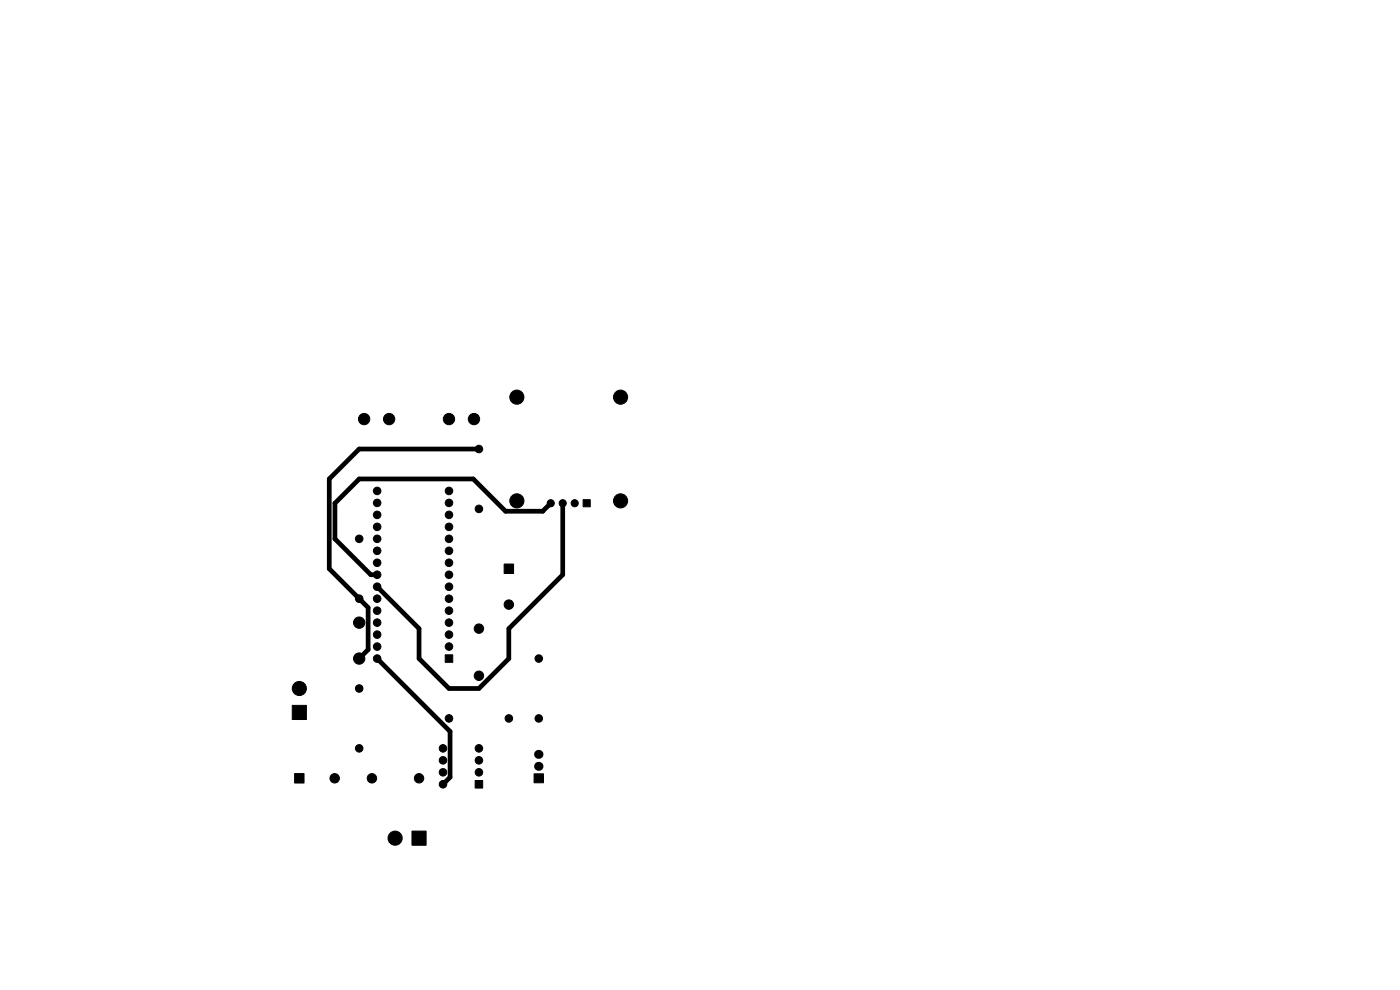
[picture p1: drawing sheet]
<svg xmlns="http://www.w3.org/2000/svg" width="297mm" height="210mm" viewBox="0 0 297 210" stroke-linecap="round" stroke-linejoin="round" font-family="sans-serif">
<g fill="#000" stroke="#000" stroke-width=".21">
<path d="M107 119.7h1.9v2h-1.9zM123.7 106h1.5v1.5h-1.5zM94.4 138.9h1.7v1.6h-1.7zM62 149.6h3v3h-3zM62.5 164.1h2v2h-2zM87.4 176.3h3v3h-3zM100.8 165.6h1.6v1.6h-1.6zM113.3 164.1h2v2h-2z"/>
<circle cx="77.2" cy="88.9" r="1.2"/>
<circle cx="82.6" cy="88.9" r="1.2"/>
<circle cx="95.3" cy="88.9" r="1.2"/>
<circle cx="100.5" cy="88.9" r="1.2"/>
<circle cx="101.6" cy="95.2" r=".8"/>
<circle cx="109.6" cy="84.2" r="1.5"/>
<circle cx="131.7" cy="84.2" r="1.5"/>
<circle cx="76.2" cy="114.3" r=".8"/>
<circle cx="80" cy="104.1" r=".8"/>
<circle cx="80" cy="106.7" r=".8"/>
<circle cx="80" cy="111.8" r=".8"/>
<circle cx="80" cy="116.8" r=".8"/>
<circle cx="80" cy="109.2" r=".8"/>
<circle cx="80" cy="114.3" r=".8"/>
<circle cx="80" cy="119.4" r=".8"/>
<circle cx="95.2" cy="119.4" r=".8"/>
<circle cx="95.2" cy="109.2" r=".8"/>
<circle cx="95.2" cy="111.8" r=".8"/>
<circle cx="95.2" cy="106.7" r=".8"/>
<circle cx="95.2" cy="104.1" r=".8"/>
<circle cx="95.2" cy="114.3" r=".8"/>
<circle cx="95.2" cy="116.8" r=".8"/>
<circle cx="101.6" cy="107.9" r=".8"/>
<circle cx="109.6" cy="106.2" r="1.5"/>
<circle cx="116.8" cy="106.7" r=".75"/>
<circle cx="119.4" cy="106.7" r=".75"/>
<circle cx="121.9" cy="106.7" r=".75"/>
<circle cx="131.7" cy="106.2" r="1.5"/>
<circle cx="76.2" cy="127" r=".8"/>
<circle cx="76.2" cy="139.7" r="1.2"/>
<circle cx="76.2" cy="132.1" r="1.2"/>
<circle cx="80" cy="134.6" r=".8"/>
<circle cx="80" cy="139.7" r=".8"/>
<circle cx="80" cy="127" r=".8"/>
<circle cx="80" cy="124.5" r=".8"/>
<circle cx="80" cy="129.5" r=".8"/>
<circle cx="80" cy="132.1" r=".8"/>
<circle cx="80" cy="121.9" r=".8"/>
<circle cx="80" cy="137.2" r=".8"/>
<circle cx="95.2" cy="134.6" r=".8"/>
<circle cx="95.2" cy="124.5" r=".8"/>
<circle cx="95.2" cy="121.9" r=".8"/>
<circle cx="95.2" cy="127" r=".8"/>
<circle cx="95.2" cy="137.2" r=".8"/>
<circle cx="95.2" cy="132.1" r=".8"/>
<circle cx="95.2" cy="129.5" r=".8"/>
<circle cx="101.6" cy="133.3" r="1"/>
<circle cx="107.9" cy="128.2" r="1"/>
<circle cx="114.3" cy="139.7" r=".8"/>
<circle cx="63.5" cy="146" r="1.5"/>
<circle cx="76.2" cy="158.7" r=".8"/>
<circle cx="76.2" cy="146" r=".8"/>
<circle cx="94" cy="158.7" r=".8"/>
<circle cx="95.2" cy="152.4" r=".8"/>
<circle cx="101.6" cy="143.3" r="1"/>
<circle cx="101.6" cy="158.7" r=".8"/>
<circle cx="107.9" cy="152.4" r=".8"/>
<circle cx="114.3" cy="152.4" r=".8"/>
<circle cx="71" cy="165.1" r="1"/>
<circle cx="78.9" cy="165.1" r="1"/>
<circle cx="83.8" cy="177.8" r="1.5"/>
<circle cx="88.9" cy="165.1" r="1"/>
<circle cx="94" cy="161.3" r=".8"/>
<circle cx="94" cy="163.8" r=".8"/>
<circle cx="94" cy="166.4" r=".8"/>
<circle cx="101.6" cy="163.8" r=".8"/>
<circle cx="101.6" cy="161.3" r=".8"/>
</g>
<path d="M114.3 162.6h.1M114.3 160h.1" fill="none" stroke="#000" stroke-width="1.9"/>
<path d="M101.6 95.3h-25.4l-6.4 6.3v19.1l8.3 8.2v8.9l-1.9 1.9M116.8 106.8l-1.7 1.7h-7.9l-6.8-6.9h-24.2l-5.2 5.2v7.5l7.7 7.6h1.3M119.4 106.8v15.1l-11.5 11.5v6.3l-6.3 6.4h-6.4l-6.3-6.4v-6.3l-8.9-8.9M80 139.7l15.5 15.5v9.7l-1.5 1.5" fill="none" stroke="#000" stroke-width="1"/>
</svg>
